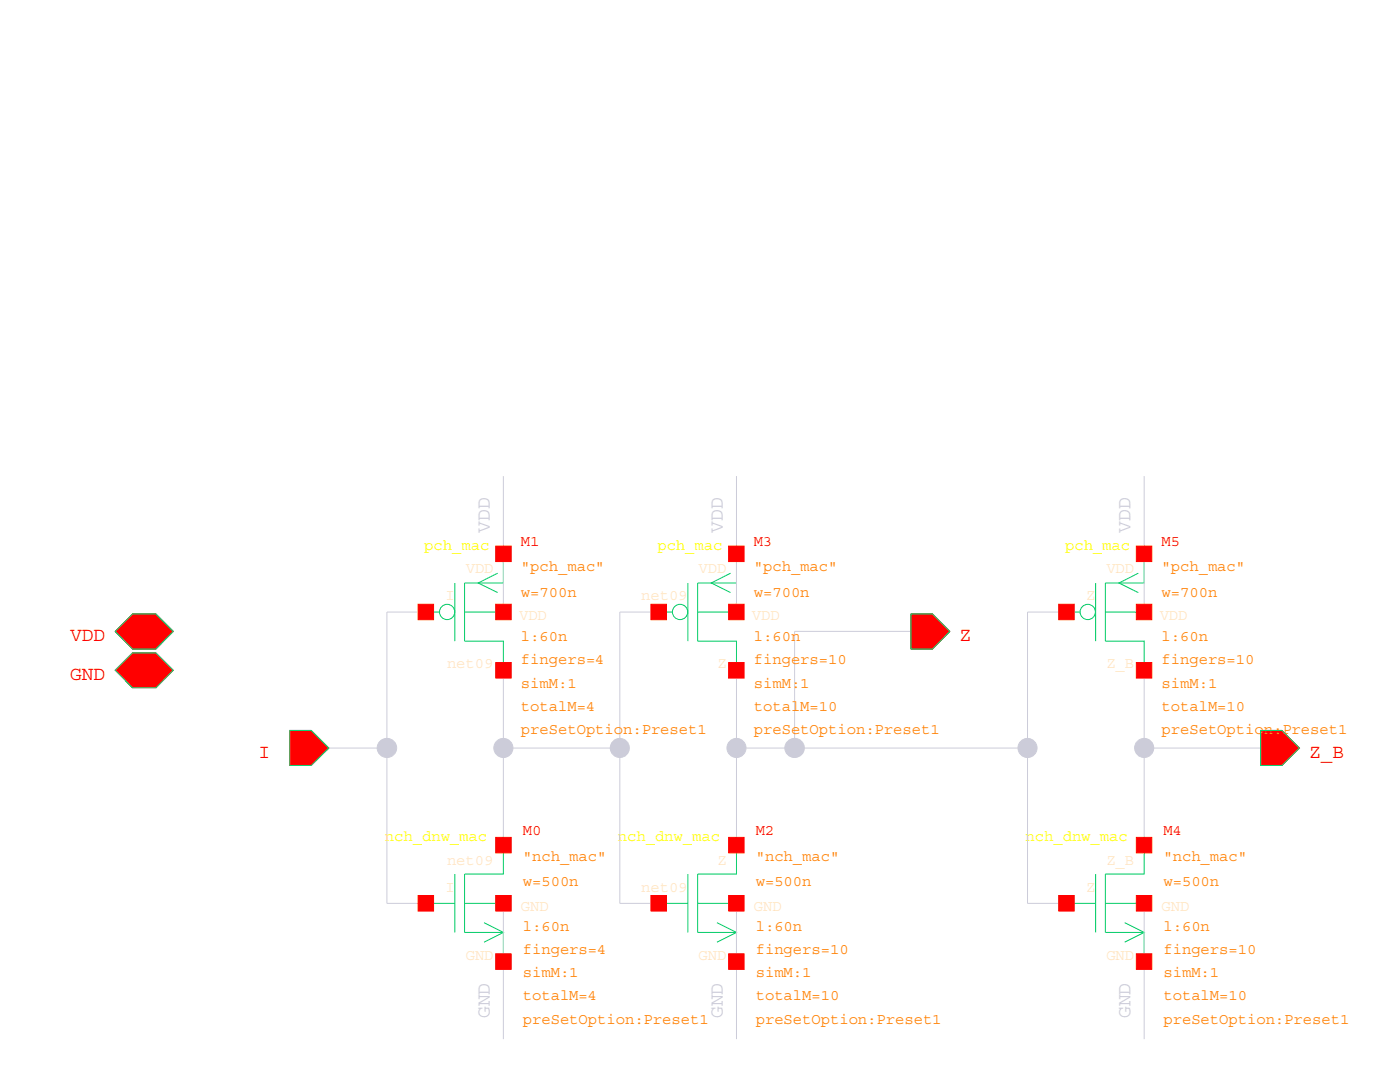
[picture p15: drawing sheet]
<svg xmlns="http://www.w3.org/2000/svg" width="279mm" height="216mm" viewBox="0 0 279 216" stroke-linecap="round" stroke-linejoin="round" font-family="sans-serif">
<defs><g id="words">
<g font-size="3.9" fill="#ccccd9">
<text x="97.7" y="106.3" transform="rotate(-90 97.7 106.3)">VDD</text>
<text x="144.3" y="106.3" transform="rotate(-90 144.3 106.3)">VDD</text>
<text x="225.6" y="106.3" transform="rotate(-90 225.6 106.3)">VDD</text>
<text x="97.7" y="203.1" transform="rotate(-90 97.7 203.1)">GND</text>
<text x="144.3" y="203.1" transform="rotate(-90 144.3 203.1)">GND</text>
<text x="225.6" y="203.1" transform="rotate(-90 225.6 203.1)">GND</text>
</g>
<g font-size="3.9" fill="#f00">
<text x="14" y="127.9">VDD</text>
<text x="191.5" y="127.9">Z</text>
<text x="14" y="135.7">GND</text>
<text x="51.6" y="151.2">I</text>
<text x="261.3" y="151.2">Z_B</text>
</g>
<g font-size="3.1" fill="#ff0">
<text x="84.7" y="109.7">pch_mac</text>
<text x="131.2" y="109.7">pch_mac</text>
<text x="212.6" y="109.7">pch_mac</text>
<text x="76.8" y="167.9">nch_dnw_mac</text>
<text x="123.3" y="167.9">nch_dnw_mac</text>
<text x="204.7" y="167.9">nch_dnw_mac</text>
</g>
<g font-size="3.1" fill="#f00">
<text x="104" y="109">M1</text>
<text x="150.5" y="109">M3</text>
<text x="231.8" y="109">M5</text>
<text x="104.4" y="166.7">M0</text>
<text x="150.8" y="166.7">M2</text>
<text x="232.2" y="166.7">M4</text>
</g>
<g font-size="3.1" fill="#ffe6bf">
<text x="88.9" y="119.8">I</text>
<text x="93" y="114.4">VDD</text>
<text x="128" y="119.8">net09</text>
<text x="139.4" y="114.4">VDD</text>
<text x="216.8" y="119.8">Z</text>
<text x="220.8" y="114.4">VDD</text>
<text x="103.6" y="123.7">VDD</text>
<text x="150.1" y="123.7">VDD</text>
<text x="231.4" y="123.7">VDD</text>
<text x="89.2" y="133.3">net09</text>
<text x="143.2" y="133.3">Z</text>
<text x="220.8" y="133.3">Z_B</text>
<text x="89.2" y="172.5">net09</text>
<text x="143.2" y="172.5">Z</text>
<text x="220.8" y="172.5">Z_B</text>
<text x="88.9" y="177.9">I</text>
<text x="128" y="177.9">net09</text>
<text x="216.8" y="177.9">Z</text>
<text x="104" y="181.8">GND</text>
<text x="150.5" y="181.8">GND</text>
<text x="231.8" y="181.8">GND</text>
<text x="92.9" y="191.5">GND</text>
<text x="139.4" y="191.5">GND</text>
<text x="220.8" y="191.5">GND</text>
</g>
<g font-size="3.1" fill="#ff8000">
<text x="104" y="119">w=700n</text>
<text x="104" y="114">&quot;pch_mac&quot;</text>
<text x="150.5" y="119">w=700n</text>
<text x="150.5" y="114">&quot;pch_mac&quot;</text>
<text x="231.8" y="119">w=700n</text>
<text x="231.8" y="114">&quot;pch_mac&quot;</text>
<text x="104" y="127.9">l:60n</text>
<text x="150.5" y="127.9">l:60n</text>
<text x="231.8" y="127.9">l:60n</text>
<text x="104" y="137.2">simM:1</text>
<text x="104" y="132.6">fingers=4</text>
<text x="150.5" y="137.2">simM:1</text>
<text x="150.5" y="132.6">fingers=10</text>
<text x="231.8" y="137.2">simM:1</text>
<text x="231.8" y="132.6">fingers=10</text>
<text x="104" y="141.9">totalM=4</text>
<text x="150.5" y="141.9">totalM=10</text>
<text x="231.8" y="141.9">totalM=10</text>
<text x="104" y="146.5">preSetOption:Preset1</text>
<text x="150.5" y="146.5">preSetOption:Preset1</text>
<text x="231.8" y="146.5">preSetOption:Preset1</text>
<text x="104.4" y="171.7">&quot;nch_mac&quot;</text>
<text x="150.8" y="171.7">&quot;nch_mac&quot;</text>
<text x="232.2" y="171.7">&quot;nch_mac&quot;</text>
<text x="104.4" y="176.7">w=500n</text>
<text x="150.8" y="176.7">w=500n</text>
<text x="232.2" y="176.7">w=500n</text>
<text x="104.4" y="185.7">l:60n</text>
<text x="150.8" y="185.7">l:60n</text>
<text x="232.2" y="185.7">l:60n</text>
<text x="104.4" y="190.3">fingers=4</text>
<text x="150.8" y="190.3">fingers=10</text>
<text x="232.2" y="190.3">fingers=10</text>
<text x="104.4" y="195">simM:1</text>
<text x="150.8" y="195">simM:1</text>
<text x="232.2" y="195">simM:1</text>
<text x="104.4" y="199.6">totalM=4</text>
<text x="150.8" y="199.6">totalM=10</text>
<text x="232.2" y="199.6">totalM=10</text>
<text x="104.4" y="204.3">preSetOption:Preset1</text>
<text x="150.8" y="204.3">preSetOption:Preset1</text>
<text x="232.2" y="204.3">preSetOption:Preset1</text>
</g>
</g></defs>
<g fill="none" stroke="#0c6" stroke-width=".2">
<path d="M90.8 116.3v11.6M99.3 114.4l-3.9 1.9 3.9 1.9M100.5 110.5v5.8h-7.8v11.6h7.8v5.8M137.3 116.3v11.6M145.8 114.4l-3.9 1.9 3.9 1.9M147 110.5v5.8h-7.8v11.6h7.8v5.8M218.7 116.3v11.6M227.2 114.4l-3.9 1.9 3.9 1.9M228.3 110.5v5.8h-7.7v11.6h7.7v5.8M23 133.7l3.5-3.4h4.6l3.5 3.4-3.5 3.5h-4.6zM23 126l3.5-3.5h4.6l3.5 3.5-3.5 3.5h-4.6zM85 122.1h2.7"/>
<path d="M92.7 122.1h7.8M131.4 122.1h2.8M139.2 122.1h7.8M181.8 122.5h4.3l3.5 3.5-3.5 3.5h-4.3zM212.9 122.1h2.7M220.6 122.1h7.7M57.8 145.8h4.3l3.5 3.5-3.5 3.4h-4.3zM251.6 145.8h4.2l3.5 3.5-3.5 3.4h-4.2zM90.8 174.4v11.7M100.5 168.6v5.8h-7.8v11.7h7.8v5.8M137.3 174.4v11.7M147 168.6v5.8h-7.8v11.7h7.8v5.8"/>
<path d="M218.7 174.4v11.7M228.3 168.6v5.8h-7.7v11.7h7.7v5.8M85 180.3h5.8M92.7 180.3h7.8M96.6 184.1l3.9 2-3.9 1.9M131.4 180.3h5.9M139.2 180.3h7.8M143.1 184.1l3.9 2-3.9 1.9M212.9 180.3h5.8M220.6 180.3h7.7M224.5 184.1l3.8 2-3.8 1.9"/>
<circle cx="89.2" cy="122.1" r="1.52"/>
<circle cx="135.7" cy="122.1" r="1.52"/>
<circle cx="217.1" cy="122.1" r="1.52"/>
</g>
<g fill="none" stroke="#ccccd9" stroke-width=".2">
<path d="M100.5 95v27.1M147 95v27.1M228.3 95v27.1M85 122.1h-7.8v58.2h7.8M100.5 133.7v34.9M131.4 122.1h-7.7v58.2h7.7M147 133.7v34.9M181.8 126h-23.2v23.3h-11.6M212.9 122.1h-7.8v58.2h7.8M228.3 133.7v34.9M65.6 149.3h11.6M100.5 149.3h23.2"/>
<path d="M158.6 149.3h46.5M228.3 149.3h23.3M100.5 180.3v27M147 180.3v27M228.3 180.3v27"/>
</g>
<g fill="#ccccd9" stroke="#ccccd9" stroke-width=".2">
<circle cx="77.2" cy="149.2" r="1.93"/>
<circle cx="100.5" cy="149.2" r="1.91"/>
<circle cx="123.7" cy="149.2" r="1.91"/>
<circle cx="147" cy="149.2" r="1.91"/>
<circle cx="158.6" cy="149.2" r="1.93"/>
<circle cx="205.1" cy="149.2" r="1.91"/>
<circle cx="228.3" cy="149.2" r="1.91"/>
</g>
<g fill="#f00" stroke="#f00" stroke-width=".2">
<path d="M83.4 178.7h3.1v3.1h-3.1z"/>
<path d="M98.9 167.1h3.1v3.1h-3.1z"/>
<path d="M98.9 178.7h3.1v3.1h-3.1z"/>
<path d="M98.9 190.3h3.1v3.1h-3.1z"/>
<path d="M129.9 178.7h3.1v3.1h-3.1z"/>
<path d="M145.4 167.1h3.1v3.1h-3.1z"/>
<path d="M145.4 178.7h3.1v3.1h-3.1z"/>
<path d="M145.4 190.3h3.1v3.1h-3.1z"/>
<path d="M211.3 178.7h3.1v3.1h-3.1z"/>
<path d="M226.8 167.1h3.1v3.1h-3.1z"/>
<path d="M226.8 178.7h3.1v3.1h-3.1z"/>
<path d="M226.8 190.3h3.1v3.1h-3.1z"/>
<path d="M57.8 145.8h4.3l3.5 3.5-3.5 3.4h-4.3z"/>
<path d="M251.6 145.8h4.2l3.5 3.5-3.5 3.4h-4.2z"/>
<path d="M23 133.7l3.5-3.4h4.6l3.5 3.4-3.5 3.5h-4.6z"/>
<path d="M23 126l3.5-3.5h4.6l3.5 3.5-3.5 3.5h-4.6z"/>
<path d="M181.8 122.5h4.3l3.5 3.5-3.5 3.5h-4.3z"/>
<path d="M83.4 120.6h3.1v3.1h-3.1z"/>
<path d="M98.9 132.2h3.1v3.1h-3.1z"/>
<path d="M98.9 120.6h3.1v3.1h-3.1z"/>
<path d="M98.9 109h3.1v3.1h-3.1z"/>
<path d="M129.9 120.6h3.1v3.1h-3.1z"/>
<path d="M145.4 132.2h3.1v3.1h-3.1z"/>
<path d="M145.4 120.6h3.1v3.1h-3.1z"/>
<path d="M145.4 109h3.1v3.1h-3.1z"/>
<path d="M211.3 120.6h3.1v3.1h-3.1z"/>
<path d="M226.8 132.2h3.1v3.1h-3.1z"/>
<path d="M226.8 120.6h3.1v3.1h-3.1z"/>
<path d="M226.8 109h3.1v3.1h-3.1z"/>
</g>
<use href="#words"/>
</svg>
